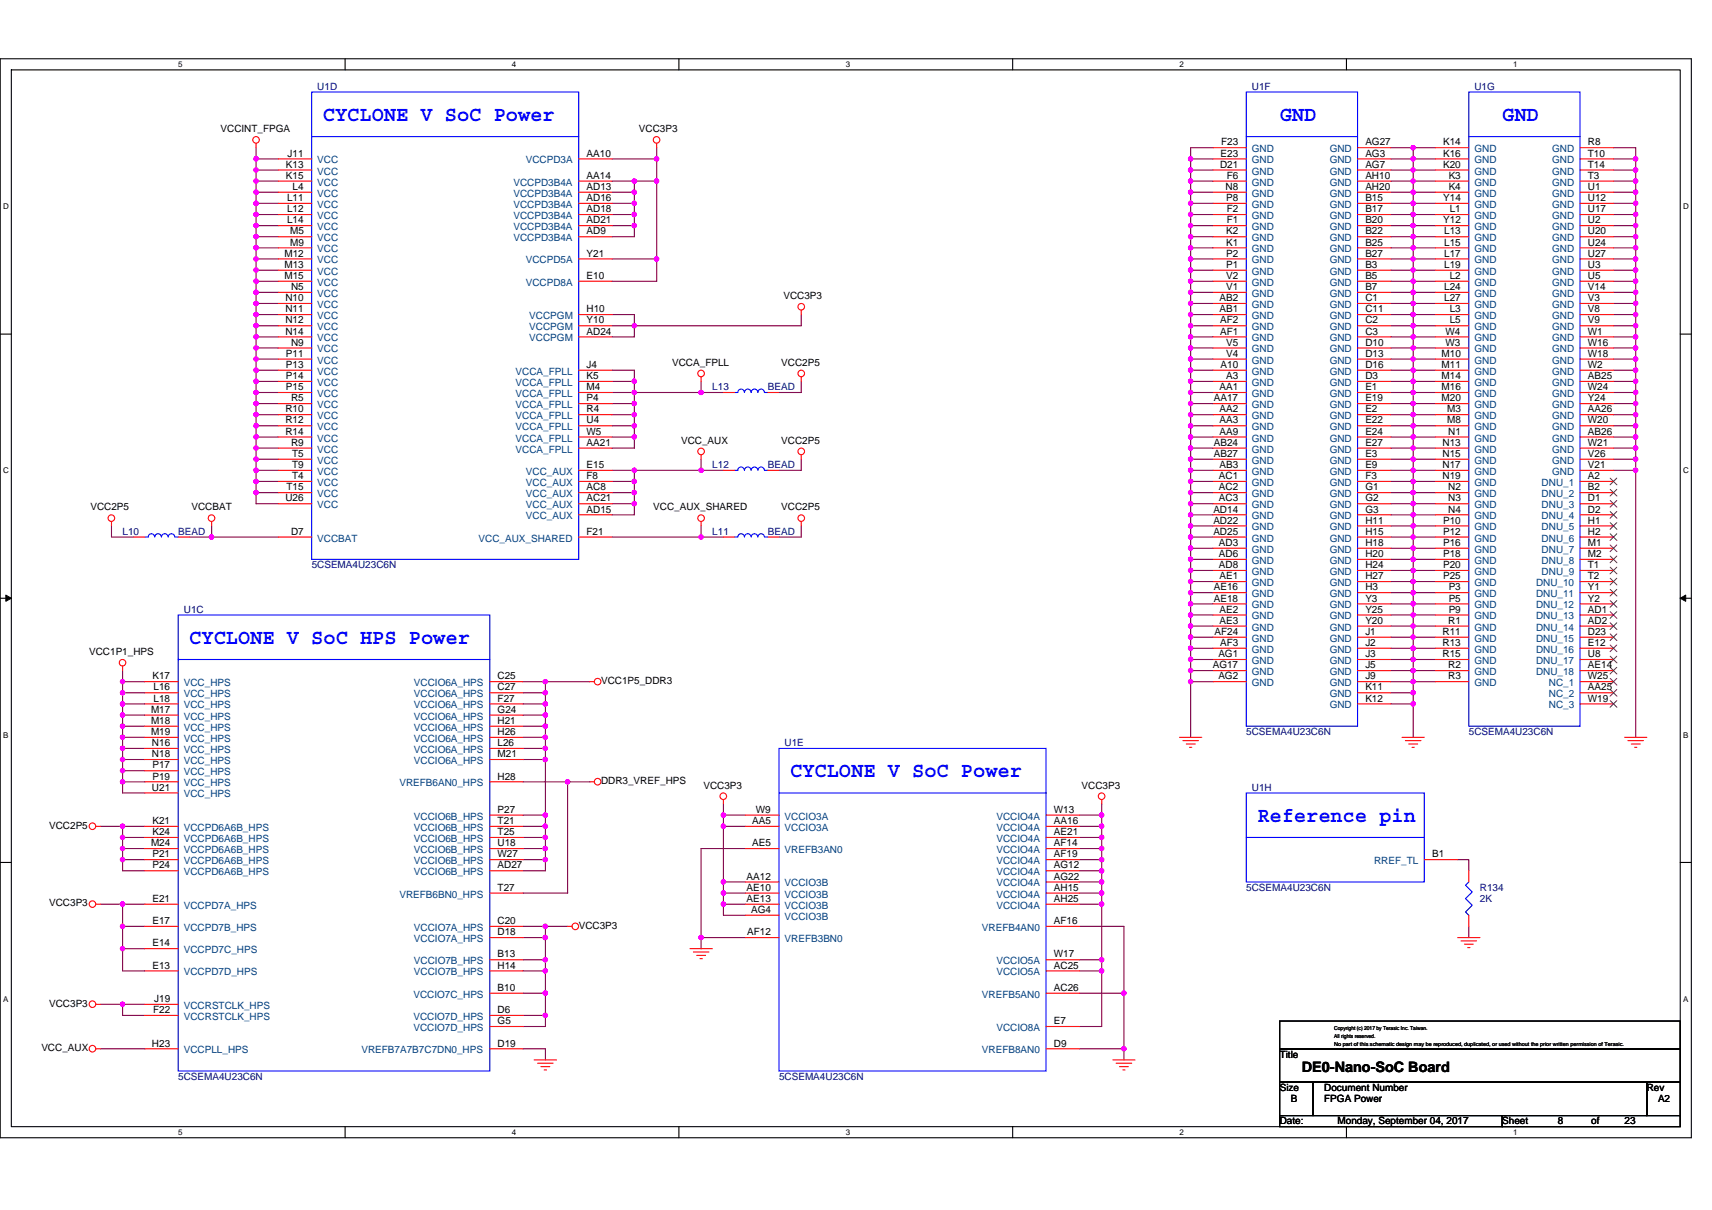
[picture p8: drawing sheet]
<svg xmlns="http://www.w3.org/2000/svg" width="297mm" height="210mm" viewBox="0 0 297 210" stroke-linecap="round" stroke-linejoin="round" font-family="sans-serif">
<defs><g id="words">
<g font-size="3.7" fill="#00f">
<text x="56" y="21">CYCLONE V SoC Power</text>
<text x="222" y="21">GND</text>
<text x="260.6" y="21">GND</text>
<text x="32.8" y="111.7">CYCLONE V SoC HPS Power</text>
<text x="137.1" y="134.9">CYCLONE V SoC Power</text>
<text x="218.2" y="142.6">Reference pin</text>
</g>
<text font-size="2.5" x="225.9" y="186.1">DE0-Nano-SoC Board</text>
<g font-size="1.7" fill="#000080">
<text x="55.1" y="15.6">U1D</text>
<text x="217.2" y="15.6">U1F</text>
<text x="255.8" y="15.6">U1G</text>
<text x="123.6" y="67.7">L13</text>
<text x="133.2" y="67.7">BEAD</text>
<text x="123.6" y="81.2">L12</text>
<text x="133.2" y="81.2">BEAD</text>
<text x="21.3" y="92.8">L10</text>
<text x="30.9" y="92.8">BEAD</text>
<text x="123.6" y="92.8">L11</text>
<text x="133.2" y="92.8">BEAD</text>
<text x="54.1" y="98.6">5CSEMA4U23C6N</text>
<text x="31.9" y="106.3">U1C</text>
<text x="136.1" y="129.5">U1E</text>
<text x="216.2" y="127.6">5CSEMA4U23C6N</text>
<text x="254.8" y="127.6">5CSEMA4U23C6N</text>
<text x="217.2" y="137.2">U1H</text>
<text x="216.2" y="154.6">5CSEMA4U23C6N</text>
<text x="256.8" y="154.6">R134</text>
<text x="256.8" y="156.5">2K</text>
<text x="30.9" y="187.4">5CSEMA4U23C6N</text>
<text x="135.2" y="187.4">5CSEMA4U23C6N</text>
</g>
<g font-size="1.7">
<text x="38.3" y="22.9">VCCINT_FPGA</text>
<text x="110.8" y="22.9">VCC3P3</text>
<text x="49.6" y="29.1">K13</text>
<text x="49.9" y="27.2">J11</text>
<text x="101.8" y="27.2">AA10</text>
<text x="211.7" y="29.1">D21</text>
<text x="211.8" y="27.2">E23</text>
<text x="211.9" y="25.2">F23</text>
<text x="236.9" y="25.2">AG27</text>
<text x="236.9" y="27.2">AG3</text>
<text x="236.9" y="29.1">AG7</text>
<text x="250.4" y="25.2">K14</text>
<text x="250.4" y="27.2">K16</text>
<text x="250.4" y="29.1">K20</text>
<text x="275.5" y="25.2">R8</text>
<text x="275.5" y="27.2">T10</text>
<text x="275.5" y="29.1">T14</text>
<text x="49.6" y="31">K15</text>
<text x="49.8" y="34.9">L11</text>
<text x="50.8" y="33">L4</text>
<text x="101.8" y="31">AA14</text>
<text x="101.8" y="33">AD13</text>
<text x="101.8" y="34.9">AD16</text>
<text x="212.7" y="33">N8</text>
<text x="212.7" y="34.9">P8</text>
<text x="212.8" y="31">F6</text>
<text x="236.9" y="31">AH10</text>
<text x="236.9" y="33">AH20</text>
<text x="236.9" y="34.9">B15</text>
<text x="250.4" y="34.9">Y14</text>
<text x="251.4" y="31">K3</text>
<text x="251.4" y="33">K4</text>
<text x="275.5" y="31">T3</text>
<text x="275.5" y="33">U1</text>
<text x="275.5" y="34.9">U12</text>
<text x="49.8" y="36.8">L12</text>
<text x="49.8" y="38.8">L14</text>
<text x="50.3" y="40.7">M5</text>
<text x="101.8" y="36.8">AD18</text>
<text x="101.8" y="38.8">AD21</text>
<text x="101.8" y="40.7">AD9</text>
<text x="212.7" y="40.7">K2</text>
<text x="212.8" y="36.8">F2</text>
<text x="212.8" y="38.8">F1</text>
<text x="236.9" y="36.8">B17</text>
<text x="236.9" y="38.8">B20</text>
<text x="236.9" y="40.7">B22</text>
<text x="250.4" y="38.8">Y12</text>
<text x="250.6" y="40.7">L13</text>
<text x="251.5" y="36.8">L1</text>
<text x="275.5" y="36.8">U17</text>
<text x="275.5" y="38.8">U2</text>
<text x="275.5" y="40.7">U20</text>
<text x="49.4" y="44.5">M12</text>
<text x="49.4" y="46.5">M13</text>
<text x="50.3" y="42.6">M9</text>
<text x="101.8" y="44.5">Y21</text>
<text x="212.7" y="42.6">K1</text>
<text x="212.7" y="44.5">P2</text>
<text x="212.7" y="46.5">P1</text>
<text x="236.9" y="42.6">B25</text>
<text x="236.9" y="44.5">B27</text>
<text x="236.9" y="46.5">B3</text>
<text x="250.6" y="42.6">L15</text>
<text x="250.6" y="44.5">L17</text>
<text x="250.6" y="46.5">L19</text>
<text x="275.5" y="42.6">U24</text>
<text x="275.5" y="44.5">U27</text>
<text x="275.5" y="46.5">U3</text>
<text x="49.4" y="48.4">M15</text>
<text x="49.5" y="52.3">N10</text>
<text x="50.5" y="50.3">N5</text>
<text x="101.8" y="48.4">E10</text>
<text x="135.9" y="51.9">VCC3P3</text>
<text x="211.6" y="52.3">AB2</text>
<text x="212.7" y="48.4">V2</text>
<text x="212.7" y="50.3">V1</text>
<text x="236.9" y="48.4">B5</text>
<text x="236.9" y="50.3">B7</text>
<text x="236.9" y="52.3">C1</text>
<text x="250.6" y="50.3">L24</text>
<text x="250.6" y="52.3">L27</text>
<text x="251.5" y="48.4">L2</text>
<text x="275.5" y="48.4">U5</text>
<text x="275.5" y="50.3">V14</text>
<text x="275.5" y="52.3">V3</text>
<text x="49.5" y="54.2">N11</text>
<text x="49.5" y="56.1">N12</text>
<text x="49.5" y="58.1">N14</text>
<text x="50.5" y="60">N9</text>
<text x="101.8" y="56.1">Y10</text>
<text x="101.8" y="58.1">AD24</text>
<text x="101.8" y="54.2">H10</text>
<text x="211.6" y="54.2">AB1</text>
<text x="211.7" y="56.1">AF2</text>
<text x="211.7" y="58.1">AF1</text>
<text x="212.7" y="60">V5</text>
<text x="236.9" y="54.2">C11</text>
<text x="236.9" y="56.1">C2</text>
<text x="236.9" y="58.1">C3</text>
<text x="236.9" y="60">D10</text>
<text x="250.8" y="58.1">W4</text>
<text x="250.8" y="60">W3</text>
<text x="251.5" y="54.2">L3</text>
<text x="251.5" y="56.1">L5</text>
<text x="275.5" y="54.2">V8</text>
<text x="275.5" y="56.1">V9</text>
<text x="275.5" y="58.1">W1</text>
<text x="275.5" y="60">W16</text>
<text x="49.6" y="61.9">P11</text>
<text x="49.6" y="63.8">P13</text>
<text x="49.6" y="65.8">P14</text>
<text x="101.8" y="65.8">K5</text>
<text x="101.8" y="63.8">J4</text>
<text x="116.6" y="63.5">VCCA_FPLL</text>
<text x="135.5" y="63.5">VCC2P5</text>
<text x="211.8" y="63.8">A10</text>
<text x="212.7" y="61.9">V4</text>
<text x="212.7" y="65.8">A3</text>
<text x="236.9" y="61.9">D13</text>
<text x="236.9" y="63.8">D16</text>
<text x="236.9" y="65.8">D3</text>
<text x="250.1" y="61.9">M10</text>
<text x="250.1" y="63.8">M11</text>
<text x="250.1" y="65.8">M14</text>
<text x="275.5" y="61.9">W18</text>
<text x="275.5" y="63.8">W2</text>
<text x="275.5" y="65.8">AB25</text>
<text x="49.5" y="71.6">R10</text>
<text x="49.6" y="67.7">P15</text>
<text x="50.5" y="69.6">R5</text>
<text x="101.8" y="69.6">P4</text>
<text x="101.8" y="67.7">M4</text>
<text x="101.8" y="71.6">R4</text>
<text x="210.6" y="69.6">AA17</text>
<text x="211.6" y="67.7">AA1</text>
<text x="211.6" y="71.6">AA2</text>
<text x="236.9" y="67.7">E1</text>
<text x="236.9" y="69.6">E19</text>
<text x="236.9" y="71.6">E2</text>
<text x="250.1" y="67.7">M16</text>
<text x="250.1" y="69.6">M20</text>
<text x="251.1" y="71.6">M3</text>
<text x="275.5" y="67.7">W24</text>
<text x="275.5" y="69.6">Y24</text>
<text x="275.5" y="71.6">AA26</text>
<text x="49.5" y="73.5">R12</text>
<text x="49.5" y="75.4">R14</text>
<text x="50.5" y="77.4">R9</text>
<text x="101.8" y="73.5">U4</text>
<text x="101.8" y="75.4">W5</text>
<text x="101.8" y="77.4">AA21</text>
<text x="118.2" y="77">VCC_AUX</text>
<text x="135.5" y="77">VCC2P5</text>
<text x="210.6" y="77.4">AB24</text>
<text x="211.6" y="73.5">AA3</text>
<text x="211.6" y="75.4">AA9</text>
<text x="236.9" y="73.5">E22</text>
<text x="236.9" y="75.4">E24</text>
<text x="236.9" y="77.4">E27</text>
<text x="250.3" y="77.4">N13</text>
<text x="251.1" y="73.5">M8</text>
<text x="251.3" y="75.4">N1</text>
<text x="275.5" y="73.5">W20</text>
<text x="275.5" y="75.4">AB26</text>
<text x="275.5" y="77.4">W21</text>
<text x="50.7" y="81.2">T9</text>
<text x="50.7" y="83.1">T4</text>
<text x="50.7" y="79.3">T5</text>
<text x="101.8" y="81.2">E15</text>
<text x="101.8" y="83.1">F8</text>
<text x="210.6" y="79.3">AB27</text>
<text x="211.5" y="83.1">AC1</text>
<text x="211.6" y="81.2">AB3</text>
<text x="236.9" y="79.3">E3</text>
<text x="236.9" y="81.2">E9</text>
<text x="236.9" y="83.1">F3</text>
<text x="250.3" y="79.3">N15</text>
<text x="250.3" y="81.2">N17</text>
<text x="250.3" y="83.1">N19</text>
<text x="275.5" y="79.3">V26</text>
<text x="275.5" y="81.2">V21</text>
<text x="275.5" y="83.1">A2</text>
<text x="15.7" y="88.6">VCC2P5</text>
<text x="33.2" y="88.6">VCCBAT</text>
<text x="49.5" y="87">U26</text>
<text x="49.7" y="85.1">T15</text>
<text x="101.8" y="87">AC21</text>
<text x="101.8" y="85.1">AC8</text>
<text x="101.8" y="88.9">AD15</text>
<text x="113.3" y="88.6">VCC_AUX_SHARED</text>
<text x="135.5" y="88.6">VCC2P5</text>
<text x="210.5" y="88.9">AD14</text>
<text x="211.5" y="85.1">AC2</text>
<text x="211.5" y="87">AC3</text>
<text x="236.9" y="85.1">G1</text>
<text x="236.9" y="87">G2</text>
<text x="236.9" y="88.9">G3</text>
<text x="251.3" y="85.1">N2</text>
<text x="251.3" y="87">N3</text>
<text x="251.3" y="88.9">N4</text>
<text x="275.5" y="85.1">B2</text>
<text x="275.5" y="87">D1</text>
<text x="275.5" y="88.9">D2</text>
<text x="50.5" y="92.8">D7</text>
<text x="101.8" y="92.8">F21</text>
<text x="210.5" y="90.9">AD22</text>
<text x="210.5" y="92.8">AD25</text>
<text x="211.5" y="94.7">AD3</text>
<text x="236.9" y="90.9">H11</text>
<text x="236.9" y="92.8">H15</text>
<text x="236.9" y="94.7">H18</text>
<text x="250.4" y="90.9">P10</text>
<text x="250.4" y="92.8">P12</text>
<text x="250.4" y="94.7">P16</text>
<text x="275.5" y="90.9">H1</text>
<text x="275.5" y="92.8">H2</text>
<text x="275.5" y="94.7">M1</text>
<text x="211.5" y="96.7">AD6</text>
<text x="211.5" y="98.6">AD8</text>
<text x="211.6" y="100.5">AE1</text>
<text x="236.9" y="96.7">H20</text>
<text x="236.9" y="98.6">H24</text>
<text x="236.9" y="100.5">H27</text>
<text x="250.4" y="96.7">P18</text>
<text x="250.4" y="98.6">P20</text>
<text x="250.4" y="100.5">P25</text>
<text x="275.5" y="100.5">T2</text>
<text x="275.5" y="96.7">M2</text>
<text x="275.5" y="98.6">T1</text>
<text x="210.6" y="102.4">AE16</text>
<text x="210.6" y="104.4">AE18</text>
<text x="211.6" y="106.3">AE2</text>
<text x="236.9" y="102.4">H3</text>
<text x="236.9" y="104.4">Y3</text>
<text x="236.9" y="106.3">Y25</text>
<text x="251.4" y="102.4">P3</text>
<text x="251.4" y="104.4">P5</text>
<text x="251.4" y="106.3">P9</text>
<text x="275.5" y="102.4">Y1</text>
<text x="275.5" y="104.4">Y2</text>
<text x="275.5" y="106.3">AD1</text>
<text x="15.5" y="113.7">VCC1P1_HPS</text>
<text x="210.7" y="110.2">AF24</text>
<text x="211.6" y="108.2">AE3</text>
<text x="211.7" y="112.1">AF3</text>
<text x="236.9" y="108.2">Y20</text>
<text x="236.9" y="110.2">J1</text>
<text x="236.9" y="112.1">J2</text>
<text x="250.3" y="110.2">R11</text>
<text x="250.3" y="112.1">R13</text>
<text x="251.3" y="108.2">R1</text>
<text x="275.5" y="108.2">AD2</text>
<text x="275.5" y="110.2">D23</text>
<text x="275.5" y="112.1">E12</text>
<text x="26.5" y="117.9">K17</text>
<text x="26.6" y="119.8">L16</text>
<text x="86.3" y="117.9">C25</text>
<text x="86.3" y="119.8">C27</text>
<text x="104.3" y="118.7">VCC1P5_DDR3</text>
<text x="210.4" y="116">AG17</text>
<text x="211.4" y="114">AG1</text>
<text x="211.4" y="117.9">AG2</text>
<text x="236.9" y="114">J3</text>
<text x="236.9" y="116">J5</text>
<text x="236.9" y="117.9">J9</text>
<text x="236.9" y="119.8">K11</text>
<text x="250.3" y="114">R15</text>
<text x="251.3" y="116">R2</text>
<text x="251.3" y="117.9">R3</text>
<text x="275.5" y="117.9">W25</text>
<text x="275.5" y="119.8">AA25</text>
<text x="275.5" y="114">U8</text>
<text x="275.5" y="116">AE14</text>
<text x="26.2" y="123.7">M17</text>
<text x="26.2" y="125.6">M18</text>
<text x="26.6" y="121.8">L18</text>
<text x="86.3" y="121.8">F27</text>
<text x="86.3" y="123.7">G24</text>
<text x="86.3" y="125.6">H21</text>
<text x="236.9" y="121.8">K12</text>
<text x="275.5" y="121.8">W19</text>
<text x="26.2" y="127.6">M19</text>
<text x="26.4" y="129.5">N16</text>
<text x="26.4" y="131.4">N18</text>
<text x="86.3" y="127.6">H26</text>
<text x="86.3" y="129.5">L26</text>
<text x="86.3" y="131.4">M21</text>
<text x="26.4" y="137.2">U21</text>
<text x="26.5" y="133.4">P17</text>
<text x="26.5" y="135.3">P19</text>
<text x="86.3" y="135.3">H28</text>
<text x="104.3" y="136.1">DDR3_VREF_HPS</text>
<text x="122" y="136.8">VCC3P3</text>
<text x="187.7" y="136.8">VCC3P3</text>
<text x="8.5" y="143.8">VCC2P5</text>
<text x="26.5" y="143">K21</text>
<text x="86.3" y="141.1">P27</text>
<text x="86.3" y="143">T21</text>
<text x="130.5" y="143">AA5</text>
<text x="131.1" y="141.1">W9</text>
<text x="182.9" y="143">AA16</text>
<text x="182.9" y="141.1">W13</text>
<text x="26.2" y="146.9">M24</text>
<text x="26.5" y="144.9">K24</text>
<text x="26.5" y="148.8">P21</text>
<text x="86.3" y="144.9">T25</text>
<text x="86.3" y="146.9">U18</text>
<text x="86.3" y="148.8">W27</text>
<text x="130.5" y="146.9">AE5</text>
<text x="182.9" y="144.9">AE21</text>
<text x="182.9" y="146.9">AF14</text>
<text x="182.9" y="148.8">AF19</text>
<text x="248.5" y="148.8">B1</text>
<text x="26.5" y="150.7">P24</text>
<text x="86.3" y="154.6">T27</text>
<text x="86.3" y="150.7">AD27</text>
<text x="129.5" y="152.7">AA12</text>
<text x="129.5" y="154.6">AE10</text>
<text x="182.9" y="150.7">AG12</text>
<text x="182.9" y="152.7">AG22</text>
<text x="182.9" y="154.6">AH15</text>
<text x="8.5" y="157.3">VCC3P3</text>
<text x="26.5" y="156.5">E21</text>
<text x="26.5" y="160.4">E17</text>
<text x="86.3" y="160.4">C20</text>
<text x="100.4" y="161.2">VCC3P3</text>
<text x="129.5" y="156.5">AE13</text>
<text x="130.3" y="158.4">AG4</text>
<text x="182.9" y="156.5">AH25</text>
<text x="182.9" y="160.4">AF16</text>
<text x="26.5" y="164.2">E14</text>
<text x="86.3" y="162.3">D18</text>
<text x="86.3" y="166.2">B13</text>
<text x="129.6" y="162.3">AF12</text>
<text x="182.9" y="166.2">W17</text>
<text x="26.5" y="168.1">E13</text>
<text x="26.8" y="173.9">J19</text>
<text x="86.3" y="172">B10</text>
<text x="86.3" y="168.1">H14</text>
<text x="182.9" y="168.1">AC25</text>
<text x="182.9" y="172">AC26</text>
<text x="8.5" y="174.7">VCC3P3</text>
<text x="26.6" y="175.8">F22</text>
<text x="86.3" y="175.8">D6</text>
<text x="86.3" y="177.7">G5</text>
<text x="182.9" y="177.7">E7</text>
<text x="7.2" y="182.4">VCC_AUX</text>
<text x="26.4" y="181.6">H23</text>
<text x="86.3" y="181.6">D19</text>
<text x="182.9" y="181.6">D9</text>
<text x="222" y="183.6">Title</text>
<text x="222" y="189.3">Size</text>
<text x="224" y="191.3">B</text>
<text x="229.8" y="189.3">Document Number</text>
<text x="229.8" y="191.3">FPGA Power</text>
<text x="285.7" y="189.3">Rev</text>
<text x="287.7" y="191.3">A2</text>
<text x="222" y="195.1">Date:</text>
<text x="232.1" y="195.1">Monday, September 04, 2017</text>
<text x="260.6" y="195.1">Sheet</text>
<text x="270.3" y="195.1">8</text>
<text x="276.1" y="195.1">of</text>
<text x="281.9" y="195.1">23</text>
</g>
<g font-size="1.7" fill="#004080">
<text x="55.1" y="28.4">VCC</text>
<text x="91.2" y="28.4">VCCPD3A</text>
<text x="217.2" y="26.4">GND</text>
<text x="217.2" y="28.4">GND</text>
<text x="230.7" y="26.4">GND</text>
<text x="230.7" y="28.4">GND</text>
<text x="255.8" y="26.4">GND</text>
<text x="255.8" y="28.4">GND</text>
<text x="269.3" y="26.4">GND</text>
<text x="269.3" y="28.4">GND</text>
<text x="55.1" y="30.3">VCC</text>
<text x="55.1" y="32.2">VCC</text>
<text x="55.1" y="34.1">VCC</text>
<text x="89.1" y="32.2">VCCPD3B4A</text>
<text x="89.1" y="34.1">VCCPD3B4A</text>
<text x="217.2" y="30.3">GND</text>
<text x="217.2" y="32.2">GND</text>
<text x="217.2" y="34.1">GND</text>
<text x="230.7" y="30.3">GND</text>
<text x="230.7" y="32.2">GND</text>
<text x="230.7" y="34.1">GND</text>
<text x="255.8" y="30.3">GND</text>
<text x="255.8" y="32.2">GND</text>
<text x="255.8" y="34.1">GND</text>
<text x="269.3" y="30.3">GND</text>
<text x="269.3" y="32.2">GND</text>
<text x="269.3" y="34.1">GND</text>
<text x="55.1" y="36.1">VCC</text>
<text x="55.1" y="38">VCC</text>
<text x="55.1" y="39.9">VCC</text>
<text x="55.1" y="41.9">VCC</text>
<text x="89.1" y="36.1">VCCPD3B4A</text>
<text x="89.1" y="38">VCCPD3B4A</text>
<text x="89.1" y="39.9">VCCPD3B4A</text>
<text x="89.1" y="41.9">VCCPD3B4A</text>
<text x="217.2" y="36.1">GND</text>
<text x="217.2" y="38">GND</text>
<text x="217.2" y="39.9">GND</text>
<text x="217.2" y="41.9">GND</text>
<text x="230.7" y="36.1">GND</text>
<text x="230.7" y="38">GND</text>
<text x="230.7" y="39.9">GND</text>
<text x="230.7" y="41.9">GND</text>
<text x="255.8" y="36.1">GND</text>
<text x="255.8" y="38">GND</text>
<text x="255.8" y="39.9">GND</text>
<text x="255.8" y="41.9">GND</text>
<text x="269.3" y="36.1">GND</text>
<text x="269.3" y="38">GND</text>
<text x="269.3" y="39.9">GND</text>
<text x="269.3" y="41.9">GND</text>
<text x="55.1" y="45.7">VCC</text>
<text x="55.1" y="47.7">VCC</text>
<text x="55.1" y="43.8">VCC</text>
<text x="91.2" y="45.7">VCCPD5A</text>
<text x="217.2" y="43.8">GND</text>
<text x="217.2" y="45.7">GND</text>
<text x="217.2" y="47.7">GND</text>
<text x="230.7" y="43.8">GND</text>
<text x="230.7" y="45.7">GND</text>
<text x="230.7" y="47.7">GND</text>
<text x="255.8" y="43.8">GND</text>
<text x="255.8" y="45.7">GND</text>
<text x="255.8" y="47.7">GND</text>
<text x="269.3" y="43.8">GND</text>
<text x="269.3" y="45.7">GND</text>
<text x="269.3" y="47.7">GND</text>
<text x="55.1" y="49.6">VCC</text>
<text x="55.1" y="53.4">VCC</text>
<text x="55.1" y="51.5">VCC</text>
<text x="91.2" y="49.6">VCCPD8A</text>
<text x="217.2" y="49.6">GND</text>
<text x="217.2" y="51.5">GND</text>
<text x="217.2" y="53.4">GND</text>
<text x="230.7" y="49.6">GND</text>
<text x="230.7" y="51.5">GND</text>
<text x="230.7" y="53.4">GND</text>
<text x="255.8" y="49.6">GND</text>
<text x="255.8" y="51.5">GND</text>
<text x="255.8" y="53.4">GND</text>
<text x="269.3" y="49.6">GND</text>
<text x="269.3" y="51.5">GND</text>
<text x="269.3" y="53.4">GND</text>
<text x="55.1" y="55.4">VCC</text>
<text x="55.1" y="57.3">VCC</text>
<text x="55.1" y="59.2">VCC</text>
<text x="91.8" y="57.3">VCCPGM</text>
<text x="91.8" y="59.2">VCCPGM</text>
<text x="91.8" y="55.4">VCCPGM</text>
<text x="217.2" y="55.4">GND</text>
<text x="217.2" y="57.3">GND</text>
<text x="217.2" y="59.2">GND</text>
<text x="230.7" y="55.4">GND</text>
<text x="230.7" y="57.3">GND</text>
<text x="230.7" y="59.2">GND</text>
<text x="255.8" y="55.4">GND</text>
<text x="255.8" y="57.3">GND</text>
<text x="255.8" y="59.2">GND</text>
<text x="269.3" y="55.4">GND</text>
<text x="269.3" y="57.3">GND</text>
<text x="269.3" y="59.2">GND</text>
<text x="55.1" y="61.2">VCC</text>
<text x="55.1" y="63.1">VCC</text>
<text x="55.1" y="65">VCC</text>
<text x="89.5" y="65">VCCA_FPLL</text>
<text x="217.2" y="61.2">GND</text>
<text x="217.2" y="63.1">GND</text>
<text x="217.2" y="65">GND</text>
<text x="230.7" y="61.2">GND</text>
<text x="230.7" y="63.1">GND</text>
<text x="230.7" y="65">GND</text>
<text x="255.8" y="61.2">GND</text>
<text x="255.8" y="63.1">GND</text>
<text x="255.8" y="65">GND</text>
<text x="269.3" y="61.2">GND</text>
<text x="269.3" y="63.1">GND</text>
<text x="269.3" y="65">GND</text>
<text x="55.1" y="67">VCC</text>
<text x="55.1" y="68.9">VCC</text>
<text x="55.1" y="70.8">VCC</text>
<text x="89.5" y="67">VCCA_FPLL</text>
<text x="89.5" y="70.8">VCCA_FPLL</text>
<text x="89.5" y="68.9">VCCA_FPLL</text>
<text x="217.2" y="67">GND</text>
<text x="217.2" y="68.9">GND</text>
<text x="217.2" y="70.8">GND</text>
<text x="230.7" y="67">GND</text>
<text x="230.7" y="68.9">GND</text>
<text x="230.7" y="70.8">GND</text>
<text x="255.8" y="67">GND</text>
<text x="255.8" y="68.9">GND</text>
<text x="255.8" y="70.8">GND</text>
<text x="269.3" y="67">GND</text>
<text x="269.3" y="68.9">GND</text>
<text x="269.3" y="70.8">GND</text>
<text x="55.1" y="72.7">VCC</text>
<text x="55.1" y="74.7">VCC</text>
<text x="55.1" y="76.6">VCC</text>
<text x="89.5" y="74.7">VCCA_FPLL</text>
<text x="89.5" y="76.6">VCCA_FPLL</text>
<text x="89.5" y="72.7">VCCA_FPLL</text>
<text x="217.2" y="72.7">GND</text>
<text x="217.2" y="74.7">GND</text>
<text x="217.2" y="76.6">GND</text>
<text x="230.7" y="72.7">GND</text>
<text x="230.7" y="74.7">GND</text>
<text x="230.7" y="76.6">GND</text>
<text x="255.8" y="72.7">GND</text>
<text x="255.8" y="74.7">GND</text>
<text x="255.8" y="76.6">GND</text>
<text x="269.3" y="72.7">GND</text>
<text x="269.3" y="74.7">GND</text>
<text x="269.3" y="76.6">GND</text>
<text x="55.1" y="78.5">VCC</text>
<text x="55.1" y="82.4">VCC</text>
<text x="55.1" y="80.5">VCC</text>
<text x="89.5" y="78.5">VCCA_FPLL</text>
<text x="91.2" y="82.4">VCC_AUX</text>
<text x="217.2" y="78.5">GND</text>
<text x="217.2" y="80.5">GND</text>
<text x="217.2" y="82.4">GND</text>
<text x="230.7" y="78.5">GND</text>
<text x="230.7" y="80.5">GND</text>
<text x="230.7" y="82.4">GND</text>
<text x="255.8" y="78.5">GND</text>
<text x="255.8" y="80.5">GND</text>
<text x="255.8" y="82.4">GND</text>
<text x="269.3" y="78.5">GND</text>
<text x="269.3" y="80.5">GND</text>
<text x="269.3" y="82.4">GND</text>
<text x="55.1" y="86.3">VCC</text>
<text x="55.1" y="84.3">VCC</text>
<text x="55.1" y="88.2">VCC</text>
<text x="91.2" y="88.2">VCC_AUX</text>
<text x="91.2" y="86.3">VCC_AUX</text>
<text x="91.2" y="84.3">VCC_AUX</text>
<text x="217.2" y="84.3">GND</text>
<text x="217.2" y="86.3">GND</text>
<text x="217.2" y="88.2">GND</text>
<text x="230.7" y="84.3">GND</text>
<text x="230.7" y="86.3">GND</text>
<text x="230.7" y="88.2">GND</text>
<text x="255.8" y="84.3">GND</text>
<text x="255.8" y="86.3">GND</text>
<text x="255.8" y="88.2">GND</text>
<text x="267.5" y="84.3">DNU_1</text>
<text x="267.5" y="86.3">DNU_2</text>
<text x="267.5" y="88.2">DNU_3</text>
<text x="55.1" y="94">VCCBAT</text>
<text x="83" y="94">VCC_AUX_SHARED</text>
<text x="91.2" y="90.1">VCC_AUX</text>
<text x="217.2" y="90.1">GND</text>
<text x="217.2" y="92.1">GND</text>
<text x="217.2" y="94">GND</text>
<text x="217.2" y="95.9">GND</text>
<text x="230.7" y="90.1">GND</text>
<text x="230.7" y="92.1">GND</text>
<text x="230.7" y="94">GND</text>
<text x="230.7" y="95.9">GND</text>
<text x="255.8" y="90.1">GND</text>
<text x="255.8" y="92.1">GND</text>
<text x="255.8" y="94">GND</text>
<text x="255.8" y="95.9">GND</text>
<text x="267.5" y="90.1">DNU_4</text>
<text x="267.5" y="92.1">DNU_5</text>
<text x="267.5" y="94">DNU_6</text>
<text x="267.5" y="95.9">DNU_7</text>
<text x="217.2" y="97.9">GND</text>
<text x="217.2" y="99.8">GND</text>
<text x="217.2" y="101.7">GND</text>
<text x="230.7" y="97.9">GND</text>
<text x="230.7" y="99.8">GND</text>
<text x="230.7" y="101.7">GND</text>
<text x="255.8" y="97.9">GND</text>
<text x="255.8" y="99.8">GND</text>
<text x="255.8" y="101.7">GND</text>
<text x="266.5" y="101.7">DNU_10</text>
<text x="267.5" y="97.9">DNU_8</text>
<text x="267.5" y="99.8">DNU_9</text>
<text x="217.2" y="103.6">GND</text>
<text x="217.2" y="105.6">GND</text>
<text x="217.2" y="107.5">GND</text>
<text x="230.7" y="103.6">GND</text>
<text x="230.7" y="105.6">GND</text>
<text x="230.7" y="107.5">GND</text>
<text x="255.8" y="103.6">GND</text>
<text x="255.8" y="105.6">GND</text>
<text x="255.8" y="107.5">GND</text>
<text x="266.5" y="103.6">DNU_11</text>
<text x="266.5" y="105.6">DNU_12</text>
<text x="266.5" y="107.5">DNU_13</text>
<text x="217.2" y="109.4">GND</text>
<text x="217.2" y="111.4">GND</text>
<text x="217.2" y="113.3">GND</text>
<text x="230.7" y="109.4">GND</text>
<text x="230.7" y="111.4">GND</text>
<text x="230.7" y="113.3">GND</text>
<text x="255.8" y="109.4">GND</text>
<text x="255.8" y="111.4">GND</text>
<text x="255.8" y="113.3">GND</text>
<text x="266.5" y="109.4">DNU_14</text>
<text x="266.5" y="111.4">DNU_15</text>
<text x="266.5" y="113.3">DNU_16</text>
<text x="31.9" y="119.1">VCC_HPS</text>
<text x="71.8" y="119.1">VCCIO6A_HPS</text>
<text x="217.2" y="115.2">GND</text>
<text x="217.2" y="117.2">GND</text>
<text x="217.2" y="119.1">GND</text>
<text x="230.7" y="115.2">GND</text>
<text x="230.7" y="117.2">GND</text>
<text x="230.7" y="119.1">GND</text>
<text x="255.8" y="115.2">GND</text>
<text x="255.8" y="117.2">GND</text>
<text x="255.8" y="119.1">GND</text>
<text x="266.5" y="115.2">DNU_17</text>
<text x="266.5" y="117.2">DNU_18</text>
<text x="268.7" y="119.1">NC_1</text>
<text x="31.9" y="121">VCC_HPS</text>
<text x="31.9" y="122.9">VCC_HPS</text>
<text x="31.9" y="124.9">VCC_HPS</text>
<text x="71.8" y="121">VCCIO6A_HPS</text>
<text x="71.8" y="122.9">VCCIO6A_HPS</text>
<text x="71.8" y="124.9">VCCIO6A_HPS</text>
<text x="230.7" y="121">GND</text>
<text x="230.7" y="122.9">GND</text>
<text x="268.7" y="121">NC_2</text>
<text x="268.7" y="122.9">NC_3</text>
<text x="31.9" y="126.8">VCC_HPS</text>
<text x="31.9" y="128.7">VCC_HPS</text>
<text x="31.9" y="130.7">VCC_HPS</text>
<text x="71.8" y="126.8">VCCIO6A_HPS</text>
<text x="71.8" y="128.7">VCCIO6A_HPS</text>
<text x="71.8" y="130.7">VCCIO6A_HPS</text>
<text x="31.9" y="132.6">VCC_HPS</text>
<text x="31.9" y="134.5">VCC_HPS</text>
<text x="31.9" y="136.5">VCC_HPS</text>
<text x="69.3" y="136.5">VREFB6AN0_HPS</text>
<text x="71.8" y="132.6">VCCIO6A_HPS</text>
<text x="31.9" y="138.4">VCC_HPS</text>
<text x="71.8" y="142.2">VCCIO6B_HPS</text>
<text x="136.1" y="142.2">VCCIO3A</text>
<text x="172.9" y="142.2">VCCIO4A</text>
<text x="31.9" y="144.2">VCCPD6A6B_HPS</text>
<text x="31.9" y="146.1">VCCPD6A6B_HPS</text>
<text x="31.9" y="148">VCCPD6A6B_HPS</text>
<text x="31.9" y="150">VCCPD6A6B_HPS</text>
<text x="71.8" y="144.2">VCCIO6B_HPS</text>
<text x="71.8" y="146.1">VCCIO6B_HPS</text>
<text x="71.8" y="148">VCCIO6B_HPS</text>
<text x="71.8" y="150">VCCIO6B_HPS</text>
<text x="136.1" y="144.2">VCCIO3A</text>
<text x="136.1" y="148">VREFB3AN0</text>
<text x="172.9" y="144.2">VCCIO4A</text>
<text x="172.9" y="146.1">VCCIO4A</text>
<text x="172.9" y="148">VCCIO4A</text>
<text x="172.9" y="150">VCCIO4A</text>
<text x="238.4" y="150">RREF_TL</text>
<text x="31.9" y="151.9">VCCPD6A6B_HPS</text>
<text x="69.3" y="155.8">VREFB6BN0_HPS</text>
<text x="71.8" y="151.9">VCCIO6B_HPS</text>
<text x="136.1" y="153.8">VCCIO3B</text>
<text x="136.1" y="155.8">VCCIO3B</text>
<text x="172.9" y="151.9">VCCIO4A</text>
<text x="172.9" y="153.8">VCCIO4A</text>
<text x="172.9" y="155.8">VCCIO4A</text>
<text x="31.9" y="157.7">VCCPD7A_HPS</text>
<text x="31.9" y="161.5">VCCPD7B_HPS</text>
<text x="71.8" y="161.5">VCCIO7A_HPS</text>
<text x="136.1" y="157.7">VCCIO3B</text>
<text x="136.1" y="159.6">VCCIO3B</text>
<text x="170.4" y="161.5">VREFB4AN0</text>
<text x="172.9" y="157.7">VCCIO4A</text>
<text x="31.9" y="165.4">VCCPD7C_HPS</text>
<text x="71.8" y="163.5">VCCIO7A_HPS</text>
<text x="71.8" y="167.3">VCCIO7B_HPS</text>
<text x="136.1" y="163.5">VREFB3BN0</text>
<text x="172.9" y="167.3">VCCIO5A</text>
<text x="31.9" y="169.3">VCCPD7D_HPS</text>
<text x="71.7" y="173.1">VCCIO7C_HPS</text>
<text x="71.8" y="169.3">VCCIO7B_HPS</text>
<text x="170.4" y="173.1">VREFB5AN0</text>
<text x="172.9" y="169.3">VCCIO5A</text>
<text x="31.9" y="175.1">VCCRSTCLK_HPS</text>
<text x="31.9" y="177">VCCRSTCLK_HPS</text>
<text x="71.7" y="177">VCCIO7D_HPS</text>
<text x="71.7" y="178.9">VCCIO7D_HPS</text>
<text x="172.9" y="178.9">VCCIO8A</text>
<text x="31.9" y="182.8">VCCPLL_HPS</text>
<text x="62.7" y="182.8">VREFB7A7B7C7DN0_HPS</text>
<text x="170.4" y="182.8">VREFB8AN0</text>
</g>
<g font-size="1.4">
<text x="30.9" y="11.7">5</text>
<text x="88.8" y="11.7">4</text>
<text x="146.7" y="11.7">3</text>
<text x="204.7" y="11.7">2</text>
<text x="262.6" y="11.7">1</text>
<text x=".5" y="36.3">D</text>
<text x="292" y="36.3">D</text>
<text x=".5" y="82.1">C</text>
<text x="292" y="82.1">C</text>
<text x=".5" y="128">B</text>
<text x="292" y="128">B</text>
<text x=".5" y="173.8">A</text>
<text x="292" y="173.8">A</text>
<text x="30.9" y="197">5</text>
<text x="88.8" y="197">4</text>
<text x="146.7" y="197">3</text>
<text x="204.7" y="197">2</text>
<text x="262.6" y="197">1</text>
</g>
<g font-size="1">
<text x="231.5" y="178.8">Copyright (c) 2017 by Terasic Inc. Taiwan.</text>
<text x="231.5" y="181.5">No part of this schematic design may be reproduced, duplicated, or used without the prior written permission of Terasic.</text>
<text x="231.5" y="180.1">All rights reserved.</text>
</g>
</g></defs>
<path d="M0 10.2h293.5v187.2h-293.5zM2 12.1h289.5v183.4h-289.5z" fill="none" stroke="#000" stroke-width=".19"/>
<g fill="#fff">
<path d="M30.9 10.4h.8v1.6h-.8z"/>
<path d="M30.9 195.7h.8v1.6h-.8z"/>
</g>
<path d="M59.9 10.2v1.9M59.9 195.5v1.9" fill="none" stroke="#000" stroke-width=".19"/>
<g fill="#fff">
<path d="M88.8 10.4h.8v1.6h-.8z"/>
<path d="M88.8 195.7h.8v1.6h-.8z"/>
</g>
<path d="M117.8 10.2v1.9M117.8 195.5v1.9" fill="none" stroke="#000" stroke-width=".19"/>
<g fill="#fff">
<path d="M146.7 10.4h.8v1.6h-.8z"/>
<path d="M146.7 195.7h.8v1.6h-.8z"/>
</g>
<path d="M175.7 10.2v1.9M175.7 195.5v1.9" fill="none" stroke="#000" stroke-width=".19"/>
<g fill="#fff">
<path d="M204.7 10.4h.7v1.6h-.7z"/>
<path d="M204.7 195.7h.7v1.6h-.7z"/>
</g>
<path d="M233.6 10.2v1.9M233.6 195.5v1.9" fill="none" stroke="#000" stroke-width=".19"/>
<g fill="#fff">
<path d="M262.6 10.4h.7v1.6h-.7z"/>
<path d="M262.6 195.7h.7v1.6h-.7z"/>
<path d="M.5 35.1h1v1.5h-1z"/>
<path d="M292 35.1h1v1.5h-1z"/>
<path d="M.5 80.9h1v1.5h-1z"/>
<path d="M292 80.9h1v1.5h-1z"/>
</g>
<path d="M0 58h2M291.5 58h2" fill="none" stroke="#000" stroke-width=".19"/>
<g fill="#fff">
<path d="M.5 126.7h.9v1.6h-.9z"/>
<path d="M292 126.7h.9v1.6h-.9z"/>
</g>
<path d="M0 103.8h2M291.5 103.8h2" fill="none" stroke="#000" stroke-width=".19"/>
<path d="M1 103.3l1 .5-1 .6zM291.5 103.8l1-.5v1.1z" fill="#000" stroke="#000" stroke-width=".17"/>
<g fill="#fff">
<path d="M.5 172.6h.9v1.5h-.9z"/>
<path d="M292 172.6h.9v1.5h-.9z"/>
</g>
<path d="M0 149.7h2M291.5 149.7h2M222 177.2h69.5v4.8h-69.5zM222 182h69.5v5.8h-69.5zM222 187.8h5.8v5.8h-5.8zM222 193.6h38.6v1.9h-38.6zM227.8 187.8h57.9v5.8h-57.9zM260.6 193.6h30.9v1.9h-30.9zM285.7 187.8h5.8v5.8h-5.8z" fill="none" stroke="#000" stroke-width=".19"/>
<g fill="none" stroke="#800040" stroke-width=".19">
<path d="M44.4 29.5h3.9M44.4 31.4h3.9M44.4 33.4h3.9M44.4 35.3h3.9M44.4 37.2h3.9M44.4 39.2h3.9M44.4 25.6v2M44.4 27.6v1.9M44.4 29.5v1.9M44.4 31.4v2M44.4 33.4v1.9M44.4 35.3v1.9"/>
<path d="M44.4 37.2v2M44.4 39.2v1.9M44.4 27.6h3.9M106.2 31.4h3.9M106.2 33.4h3.9M106.2 35.3h3.9M106.2 37.2h3.9M106.2 39.2h3.9M106.2 27.6h7.7M110.1 39.2v1.9h-3.9M110.1 31.4v2M110.1 33.4v1.9"/>
<path d="M110.1 35.3v1.9M110.1 37.2v2M110.1 31.4h3.8M113.9 25.6v2M113.9 27.6v3.8M113.9 31.4v13.5M206.6 27.6h3.9M206.6 29.5h3.9M206.6 31.4h3.9M206.6 33.4h3.9M206.6 35.3h3.9M206.6 37.2h3.9"/>
<path d="M206.6 39.2h3.9M206.6 27.6v1.9M206.6 29.5v1.9M206.6 31.4v2M206.6 33.4v1.9M206.6 35.3v1.9M206.6 37.2v2M206.6 39.2v1.9M210.5 25.6h-3.9v2M241.3 25.6h3.9M241.3 27.6h3.9M241.3 29.5h3.9"/>
<path d="M241.3 31.4h3.9M241.3 33.4h3.9M241.3 35.3h3.9M241.3 37.2h3.9M241.3 39.2h3.9M245.2 25.6h3.9M245.2 27.6h3.9M245.2 29.5h3.9M245.2 31.4h3.9M245.2 33.4h3.9M245.2 35.3h3.9M245.2 37.2h3.9"/>
<path d="M245.2 39.2h3.9M245.2 25.6v2M245.2 27.6v1.9M245.2 29.5v1.9M245.2 31.4v2M245.2 33.4v1.9M245.2 35.3v1.9M245.2 37.2v2M245.2 39.2v1.9M279.9 25.6h3.9v2M279.9 27.6h3.9M279.9 29.5h3.9"/>
<path d="M279.9 31.4h3.9M279.9 33.4h3.9M279.9 35.3h3.9M279.9 37.2h3.9M279.9 39.2h3.9M283.8 27.6v1.9M283.8 29.5v1.9M283.8 31.4v2M283.8 33.4v1.9M283.8 35.3v1.9M283.8 37.2v2M283.8 39.2v1.9"/>
<path d="M44.4 41.1h3.9M44.4 43h3.9M44.4 44.9h3.9M44.4 46.9h3.9M44.4 48.8h3.9M44.4 50.7h3.9M44.4 52.7h3.9M44.4 54.6h3.9M44.4 56.5h3.9M44.4 58.5h3.9M44.4 41.1v1.9M44.4 43v1.9"/>
<path d="M44.4 44.9v2M44.4 46.9v1.9M44.4 48.8v1.9M44.4 50.7v2M44.4 52.7v1.9M44.4 54.6v1.9M44.4 56.5v2M44.4 58.5v1.9M106.2 44.9h7.7M106.2 54.6h3.9v1.9M106.2 56.5h3.9M110.1 56.5v2h-3.9"/>
<path d="M113.9 44.9v3.9h-7.7M139 54.6v1.9h-28.9M206.6 41.1h3.9M206.6 43h3.9M206.6 44.9h3.9M206.6 46.9h3.9M206.6 48.8h3.9M206.6 50.7h3.9M206.6 52.7h3.9M206.6 54.6h3.9M206.6 56.5h3.9M206.6 58.5h3.9"/>
<path d="M206.6 41.1v1.9M206.6 43v1.9M206.6 44.9v2M206.6 46.9v1.9M206.6 48.8v1.9M206.6 50.7v2M206.6 52.7v1.9M206.6 54.6v1.9M206.6 56.5v2M206.6 58.5v1.9M241.3 41.1h3.9M241.3 43h3.9"/>
<path d="M241.3 44.9h3.9M241.3 46.9h3.9M241.3 48.8h3.9M241.3 50.7h3.9M241.3 52.7h3.9M241.3 54.6h3.9M241.3 56.5h3.9M241.3 58.5h3.9M245.2 41.1h3.9M245.2 43h3.9M245.2 44.9h3.9M245.2 46.9h3.9"/>
<path d="M245.2 48.8h3.9M245.2 50.7h3.9M245.2 52.7h3.9M245.2 54.6h3.9M245.2 56.5h3.9M245.2 58.5h3.9M245.2 41.1v1.9M245.2 43v1.9M245.2 44.9v2M245.2 46.9v1.9M245.2 48.8v1.9M245.2 50.7v2"/>
<path d="M245.2 52.7v1.9M245.2 54.6v1.9M245.2 56.5v2M245.2 58.5v1.9M279.9 41.1h3.9M279.9 43h3.9M279.9 44.9h3.9M279.9 46.9h3.9M279.9 48.8h3.9M279.9 50.7h3.9M279.9 52.7h3.9M279.9 54.6h3.9"/>
<path d="M279.9 56.5h3.9M279.9 58.5h3.9M283.8 41.1v1.9M283.8 43v1.9M283.8 44.9v2M283.8 46.9v1.9M283.8 48.8v1.9M283.8 50.7v2M283.8 52.7v1.9M283.8 54.6v1.9M283.8 56.5v2M283.8 58.5v1.9"/>
<path d="M44.4 60.4h3.9M44.4 62.3h3.9M44.4 64.2h3.9M44.4 66.2h3.9M44.4 68.1h3.9M44.4 70h3.9M44.4 72h3.9M44.4 73.9h3.9M44.4 75.8h3.9M44.4 77.8h3.9M44.4 79.7h3.9M44.4 60.4v1.9"/>
<path d="M44.4 62.3v1.9M44.4 64.2v2M44.4 66.2v1.9M44.4 68.1v1.9M44.4 70v2M44.4 72v1.9M44.4 73.9v1.9M44.4 75.8v2M44.4 77.8v1.9M44.4 79.7v1.9M106.2 68.1h3.9M106.2 70h3.9"/>
<path d="M106.2 72h3.9M106.2 73.9h3.9M106.2 75.8h3.9M106.2 64.2h3.9v2M106.2 66.2h3.9M110.1 75.8v2h-3.9M110.1 68.1v1.9M110.1 70v2M110.1 72v1.9M110.1 73.9v1.9M110.1 68.1h11.5M110.1 66.2v1.9"/>
<path d="M121.6 79.7v1.9M121.6 66.2v1.9h3.9M139 79.7v1.9h-3.8M139 66.2v1.9h-3.8M206.6 70h3.9M206.6 72h3.9M206.6 73.9h3.9M206.6 75.8h3.9M206.6 77.8h3.9M206.6 79.7h3.9M206.6 60.4h3.9M206.6 62.3h3.9"/>
<path d="M206.6 64.2h3.9M206.6 66.2h3.9M206.6 68.1h3.9M206.6 60.4v1.9M206.6 62.3v1.9M206.6 64.2v2M206.6 66.2v1.9M206.6 68.1v1.9M206.6 70v2M206.6 72v1.9M206.6 73.9v1.9M206.6 75.8v2"/>
<path d="M206.6 77.8v1.9M206.6 79.7v1.9M241.3 60.4h3.9M241.3 62.3h3.9M241.3 64.2h3.9M241.3 66.2h3.9M241.3 68.1h3.9M241.3 70h3.9M241.3 72h3.9M241.3 73.9h3.9M241.3 75.8h3.9M241.3 77.8h3.9"/>
<path d="M241.3 79.7h3.9M245.2 60.4h3.9M245.2 62.3h3.9M245.2 64.2h3.9M245.2 66.2h3.9M245.2 68.1h3.9M245.2 70h3.9M245.2 72h3.9M245.2 73.9h3.9M245.2 75.8h3.9M245.2 77.8h3.9M245.2 79.7h3.9"/>
<path d="M245.2 60.4v1.9M245.2 62.3v1.9M245.2 64.2v2M245.2 66.2v1.9M245.2 68.1v1.9M245.2 70v2M245.2 72v1.9M245.2 73.9v1.9M245.2 75.8v2M245.2 77.8v1.9M245.2 79.7v1.9M279.9 60.4h3.9"/>
<path d="M279.9 62.3h3.9M279.9 64.2h3.9M279.9 66.2h3.9M279.9 68.1h3.9M279.9 70h3.9M279.9 72h3.9M279.9 73.9h3.9M279.9 75.8h3.9M279.9 77.8h3.9M279.9 79.7h3.9M283.8 60.4v1.9M283.8 62.3v1.9"/>
<path d="M283.8 64.2v2M283.8 66.2v1.9M283.8 68.1v1.9M283.8 70v2M283.8 72v1.9M283.8 73.9v1.9M283.8 75.8v2M283.8 77.8v1.9M283.8 79.7v1.9M19.3 91.3v1.9h3.9M32.8 93.2h3.9M36.7 93.2h11.6"/>
<path d="M36.7 91.3v1.9M44.4 81.6h3.9M44.4 83.5h3.9M44.4 85.5h3.9M44.4 85.5v1.9h3.9M44.4 81.6v1.9M44.4 83.5v2M106.2 81.6h3.9M106.2 83.5h3.9M106.2 85.5h3.9M106.2 87.4h3.9M106.2 93.2h15.4"/>
<path d="M110.1 81.6h11.5M110.1 87.4v1.9h-3.9M110.1 81.6v1.9M110.1 83.5v2M110.1 85.5v1.9M121.6 91.3v1.9h3.9M121.6 81.6h3.9M139 91.3v1.9h-3.8M206.6 81.6h3.9M206.6 83.5h3.9M206.6 85.5h3.9M206.6 87.4h3.9"/>
<path d="M206.6 89.3h3.9M206.6 91.3h3.9M206.6 93.2h3.9M206.6 95.1h3.9M206.6 97.1h3.9M206.6 99h3.9M206.6 81.6v1.9M206.6 83.5v2M206.6 85.5v1.9M206.6 87.4v1.9M206.6 89.3v2M206.6 91.3v1.9"/>
<path d="M206.6 93.2v1.9M206.6 95.1v2M206.6 97.1v1.9M206.6 99v1.9M241.3 81.6h3.9M241.3 83.5h3.9M241.3 85.5h3.9M241.3 87.4h3.9M241.3 89.3h3.9M241.3 91.3h3.9M241.3 93.2h3.9M241.3 95.1h3.9"/>
<path d="M241.3 97.1h3.9M241.3 99h3.9M245.2 81.6h3.9M245.2 83.5h3.9M245.2 85.5h3.9M245.2 87.4h3.9M245.2 89.3h3.9M245.2 91.3h3.9M245.2 93.2h3.9M245.2 95.1h3.9M245.2 97.1h3.9M245.2 99h3.9"/>
<path d="M245.2 81.6v1.9M245.2 83.5v2M245.2 85.5v1.9M245.2 87.4v1.9M245.2 89.3v2M245.2 91.3v1.9M245.2 93.2v1.9M245.2 95.1v2M245.2 97.1v1.9M245.2 99v1.9M279.9 81.6h3.9M283.8 81.6v46.4"/>
<path d="M21.3 118.3v1.9M21.3 116.4v1.9M21.3 118.3h3.8M90.8 118.3h3.8M94.6 118.3v1.9M94.6 118.3h7.7M206.6 100.9h3.9M206.6 102.8h3.9M206.6 104.8h3.9M206.6 106.7h3.9M206.6 108.6h3.9M206.6 110.6h3.9"/>
<path d="M206.6 112.5h3.9M206.6 114.4h3.9M206.6 116.4h3.9M206.6 118.3h3.9M206.6 100.9v1.9M206.6 102.8v2M206.6 104.8v1.9M206.6 106.7v1.9M206.6 108.6v2M206.6 110.6v1.9M206.6 112.5v1.9M206.6 114.4v2"/>
<path d="M206.6 116.4v1.9M206.6 118.3v9.7M241.3 100.9h3.9M241.3 102.8h3.9M241.3 104.8h3.9M241.3 106.7h3.9M241.3 108.6h3.9M241.3 110.6h3.9M241.3 112.5h3.9M241.3 114.4h3.9M241.3 116.4h3.9M241.3 118.3h3.9"/>
<path d="M245.2 100.9h3.9M245.2 102.8h3.9M245.2 104.8h3.9M245.2 106.7h3.9M245.2 108.6h3.9M245.2 110.6h3.9M245.2 112.5h3.9M245.2 114.4h3.9M245.2 116.4h3.9M245.2 118.3h3.9M245.2 100.9v1.9M245.2 102.8v2"/>
<path d="M245.2 104.8v1.9M245.2 106.7v1.9M245.2 108.6v2M245.2 110.6v1.9M245.2 112.5v1.9M245.2 114.4v2M245.2 116.4v1.9M245.2 118.3v1.9M21.3 133.8h3.8M21.3 131.8h3.8M21.3 135.7h3.8M21.3 131.8v5.8h3.8"/>
<path d="M21.3 128v3.8M21.3 124.1v3.9M21.3 120.2v3.9M21.3 124.1h3.8M21.3 122.2h3.8M21.3 120.2h3.8M21.3 129.9h3.8M21.3 128h3.8M21.3 126h3.8M90.8 135.7h7.7M90.8 120.2h3.8M90.8 122.2h3.8"/>
<path d="M90.8 124.1h3.8M90.8 126h3.8M90.8 128h3.8M90.8 129.9h3.8M90.8 131.8h3.8M94.6 120.2v2M94.6 122.2v1.9M94.6 124.1v1.9M94.6 126v2M94.6 128v1.9M94.6 129.9v1.9M94.6 131.8v9.7"/>
<path d="M98.5 135.7h3.8M98.5 135.7v19.3h-7.7M125.5 139.5v2M191.2 139.5v2M241.3 120.2h3.9M241.3 122.2h3.9M245.2 120.2v2M245.2 122.2v5.8M17.4 143.4h3.9M17.4 156.9h3.9M21.3 145.3h3.8M21.3 143.4h3.8"/>
<path d="M21.3 149.2h3.8M21.3 147.3h3.8M21.3 156.9h3.8M21.3 143.4v7.7h3.8M21.3 156.9v3.9M90.8 141.5h3.8M90.8 147.3h3.8M90.8 145.3h3.8M90.8 143.4h3.8M90.8 149.2h3.8M94.6 149.2v1.9h-3.8M94.6 143.4v3.9"/>
<path d="M94.6 141.5v1.9M94.6 147.3v1.9M125.5 141.5v1.9M125.5 153.1v1.9M125.5 156.9v1.9h3.9M125.5 155v1.9M125.5 143.4v9.7M125.5 141.5h3.9M125.5 143.4h3.9M125.5 153.1h3.9M125.5 155h3.9M125.5 156.9h3.9"/>
<path d="M129.4 147.3h-7.8v15.4M187.3 141.5h3.9M187.3 143.4h3.9M187.3 145.3h3.9M187.3 147.3h3.9M187.3 149.2h3.9M187.3 151.1h3.9M187.3 153.1h3.9M187.3 155h3.9M187.3 156.9h3.9M191.2 141.5v1.9M191.2 143.4v1.9"/>
<path d="M191.2 145.3v2M191.2 147.3v1.9M191.2 149.2v1.9M191.2 151.1v2M191.2 153.1v1.9M191.2 155v1.9M191.2 156.9v9.7M252.9 149.2h1.9v1.9M17.4 174.3h3.9M21.3 160.8h3.8M21.3 164.6h3.8M21.3 174.3h3.8"/>
<path d="M21.3 164.6v3.9h3.8M21.3 174.3v1.9h3.8M21.3 160.8v3.8M90.8 160.8h3.8M90.8 162.7h3.8M90.8 166.6h3.8M90.8 168.5h3.8M90.8 176.2h3.8M90.8 172.4h3.8M94.6 160.8v1.9M94.6 166.6v1.9M94.6 176.2v1.9h-3.8"/>
<path d="M94.6 172.4v3.8M94.6 168.5v3.9M94.6 162.7v3.9M94.6 160.8h3.9M121.6 162.7v1.9M121.6 162.7h7.8M187.3 166.6h3.9M187.3 168.5h3.9M187.3 160.8h7.7v11.6M187.3 172.4h7.7M191.2 166.6v1.9M191.2 168.5v9.6h-3.9"/>
<path d="M195 172.4v9.6M254.8 160.8v1.9M17.4 182h7.7M90.8 182h3.8v1.9M187.3 182h7.7M195 182v1.9"/>
</g>
<g fill="#f0f" stroke="#f0f" stroke-width=".19">
<circle cx="283.8" cy="27.6" r=".38"/>
<circle cx="283.8" cy="29.5" r=".38"/>
<circle cx="283.8" cy="31.4" r=".38"/>
<circle cx="283.8" cy="33.3" r=".38"/>
<circle cx="283.8" cy="44.9" r=".38"/>
<circle cx="283.8" cy="46.9" r=".38"/>
<circle cx="283.8" cy="56.5" r=".38"/>
<circle cx="283.8" cy="62.3" r=".38"/>
<circle cx="283.8" cy="64.2" r=".38"/>
<circle cx="283.8" cy="75.8" r=".38"/>
<circle cx="283.8" cy="79.7" r=".38"/>
<circle cx="283.8" cy="37.2" r=".38"/>
<circle cx="283.8" cy="35.3" r=".38"/>
<circle cx="283.8" cy="41.1" r=".38"/>
<circle cx="283.8" cy="39.1" r=".38"/>
<circle cx="283.8" cy="43" r=".38"/>
<circle cx="283.8" cy="50.7" r=".38"/>
<circle cx="283.8" cy="48.8" r=".38"/>
<circle cx="283.8" cy="54.6" r=".38"/>
<circle cx="283.8" cy="52.6" r=".38"/>
<circle cx="283.8" cy="60.4" r=".38"/>
<circle cx="283.8" cy="58.4" r=".38"/>
<circle cx="283.8" cy="68.1" r=".38"/>
<circle cx="283.8" cy="66.2" r=".38"/>
<circle cx="283.8" cy="70" r=".38"/>
<circle cx="283.8" cy="73.9" r=".38"/>
<circle cx="283.8" cy="72" r=".38"/>
<circle cx="283.8" cy="77.8" r=".38"/>
<circle cx="283.8" cy="81.6" r=".38"/>
<circle cx="245.2" cy="25.6" r=".38"/>
<circle cx="245.2" cy="54.6" r=".38"/>
<circle cx="245.2" cy="64.2" r=".38"/>
<circle cx="245.2" cy="77.8" r=".38"/>
<circle cx="245.2" cy="79.7" r=".38"/>
<circle cx="245.2" cy="87.4" r=".38"/>
<circle cx="245.2" cy="91.3" r=".38"/>
<circle cx="245.2" cy="114.4" r=".38"/>
<circle cx="245.2" cy="27.6" r=".38"/>
<circle cx="245.2" cy="33.3" r=".38"/>
<circle cx="245.2" cy="31.4" r=".38"/>
<circle cx="245.2" cy="37.2" r=".38"/>
<circle cx="245.2" cy="35.3" r=".38"/>
<circle cx="245.2" cy="41.1" r=".38"/>
<circle cx="245.2" cy="48.8" r=".38"/>
<circle cx="245.2" cy="52.6" r=".38"/>
<circle cx="245.2" cy="50.7" r=".38"/>
<circle cx="245.2" cy="56.5" r=".38"/>
<circle cx="245.2" cy="60.4" r=".38"/>
<circle cx="245.2" cy="58.4" r=".38"/>
<circle cx="245.2" cy="62.3" r=".38"/>
<circle cx="245.2" cy="70" r=".38"/>
<circle cx="245.2" cy="68.1" r=".38"/>
<circle cx="245.2" cy="83.5" r=".38"/>
<circle cx="245.2" cy="81.6" r=".38"/>
<circle cx="245.2" cy="89.3" r=".38"/>
<circle cx="245.2" cy="95.1" r=".38"/>
<circle cx="245.2" cy="100.9" r=".38"/>
<circle cx="245.2" cy="99" r=".38"/>
<circle cx="245.2" cy="102.8" r=".38"/>
<circle cx="245.2" cy="106.7" r=".38"/>
<circle cx="245.2" cy="104.8" r=".38"/>
<circle cx="245.2" cy="108.6" r=".38"/>
<circle cx="245.2" cy="110.6" r=".38"/>
<circle cx="245.2" cy="112.5" r=".38"/>
<circle cx="245.2" cy="116.4" r=".38"/>
<circle cx="245.2" cy="29.5" r=".38"/>
<circle cx="245.2" cy="39.1" r=".38"/>
<circle cx="245.2" cy="43" r=".38"/>
<circle cx="245.2" cy="44.9" r=".38"/>
<circle cx="245.2" cy="46.9" r=".38"/>
<circle cx="245.2" cy="66.2" r=".38"/>
<circle cx="245.2" cy="72" r=".38"/>
<circle cx="245.2" cy="73.9" r=".38"/>
<circle cx="245.2" cy="75.8" r=".38"/>
<circle cx="245.2" cy="85.5" r=".38"/>
<circle cx="245.2" cy="93.2" r=".38"/>
<circle cx="245.2" cy="97.1" r=".38"/>
<circle cx="245.2" cy="118.3" r=".38"/>
<circle cx="245.2" cy="120.2" r=".38"/>
<circle cx="206.6" cy="68.1" r=".38"/>
<circle cx="206.6" cy="72" r=".38"/>
<circle cx="206.6" cy="73.9" r=".38"/>
<circle cx="206.6" cy="75.8" r=".38"/>
<circle cx="206.6" cy="79.7" r=".38"/>
<circle cx="206.6" cy="93.2" r=".38"/>
<circle cx="206.6" cy="110.6" r=".38"/>
<circle cx="206.6" cy="27.6" r=".38"/>
<circle cx="206.6" cy="33.3" r=".38"/>
<circle cx="206.6" cy="31.4" r=".38"/>
<circle cx="206.6" cy="37.2" r=".38"/>
<circle cx="206.6" cy="35.3" r=".38"/>
<circle cx="206.6" cy="44.9" r=".38"/>
<circle cx="206.6" cy="43" r=".38"/>
<circle cx="206.6" cy="46.9" r=".38"/>
<circle cx="206.6" cy="52.6" r=".38"/>
<circle cx="206.6" cy="50.7" r=".38"/>
<circle cx="206.6" cy="60.4" r=".38"/>
<circle cx="206.6" cy="58.4" r=".38"/>
<circle cx="206.6" cy="64.2" r=".38"/>
<circle cx="206.6" cy="62.3" r=".38"/>
<circle cx="206.6" cy="66.2" r=".38"/>
<circle cx="206.6" cy="70" r=".38"/>
<circle cx="206.6" cy="77.8" r=".38"/>
<circle cx="206.6" cy="83.5" r=".38"/>
<circle cx="206.6" cy="81.6" r=".38"/>
<circle cx="206.6" cy="87.4" r=".38"/>
<circle cx="206.6" cy="85.5" r=".38"/>
<circle cx="206.6" cy="89.3" r=".38"/>
<circle cx="206.6" cy="91.3" r=".38"/>
<circle cx="206.6" cy="95.1" r=".38"/>
<circle cx="206.6" cy="99" r=".38"/>
<circle cx="206.6" cy="97.1" r=".38"/>
<circle cx="206.6" cy="100.9" r=".38"/>
<circle cx="206.6" cy="102.8" r=".38"/>
<circle cx="206.6" cy="106.7" r=".38"/>
<circle cx="206.6" cy="104.8" r=".38"/>
<circle cx="206.6" cy="108.6" r=".38"/>
<circle cx="206.6" cy="112.5" r=".38"/>
<circle cx="206.6" cy="116.4" r=".38"/>
<circle cx="206.6" cy="114.4" r=".38"/>
<circle cx="206.6" cy="118.3" r=".38"/>
<circle cx="206.6" cy="29.5" r=".38"/>
<circle cx="206.6" cy="39.1" r=".38"/>
<circle cx="206.6" cy="41.1" r=".38"/>
<circle cx="206.6" cy="48.8" r=".38"/>
<circle cx="206.6" cy="54.6" r=".38"/>
<circle cx="206.6" cy="56.5" r=".38"/>
<circle cx="245.2" cy="122.2" r=".38"/>
<circle cx="44.4" cy="27.6" r=".38"/>
<circle cx="44.4" cy="29.5" r=".38"/>
<circle cx="44.4" cy="31.4" r=".38"/>
<circle cx="44.4" cy="54.6" r=".38"/>
<circle cx="44.4" cy="56.5" r=".38"/>
<circle cx="44.4" cy="70" r=".38"/>
<circle cx="44.4" cy="72" r=".38"/>
<circle cx="44.4" cy="75.8" r=".38"/>
<circle cx="44.4" cy="33.3" r=".38"/>
<circle cx="44.4" cy="37.2" r=".38"/>
<circle cx="44.4" cy="35.3" r=".38"/>
<circle cx="44.4" cy="39.1" r=".38"/>
<circle cx="44.4" cy="41.1" r=".38"/>
<circle cx="44.4" cy="44.9" r=".38"/>
<circle cx="44.4" cy="43" r=".38"/>
<circle cx="44.4" cy="48.8" r=".38"/>
<circle cx="44.4" cy="46.9" r=".38"/>
<circle cx="44.4" cy="50.7" r=".38"/>
<circle cx="44.4" cy="52.6" r=".38"/>
<circle cx="44.4" cy="60.4" r=".38"/>
<circle cx="44.4" cy="58.4" r=".38"/>
<circle cx="44.4" cy="62.3" r=".38"/>
<circle cx="44.4" cy="66.2" r=".38"/>
<circle cx="44.4" cy="64.2" r=".38"/>
<circle cx="44.4" cy="68.1" r=".38"/>
<circle cx="44.4" cy="73.9" r=".38"/>
<circle cx="44.4" cy="77.8" r=".38"/>
<circle cx="44.4" cy="79.7" r=".38"/>
<circle cx="44.4" cy="83.5" r=".38"/>
<circle cx="44.4" cy="81.6" r=".38"/>
<circle cx="44.4" cy="85.5" r=".38"/>
<circle cx="110" cy="56.5" r=".38"/>
<circle cx="36.7" cy="93.2" r=".38"/>
<circle cx="110" cy="66.2" r=".38"/>
<circle cx="110" cy="70" r=".38"/>
<circle cx="110" cy="72" r=".38"/>
<circle cx="110" cy="73.9" r=".38"/>
<circle cx="110" cy="75.8" r=".38"/>
<circle cx="121.6" cy="93.2" r=".38"/>
<circle cx="110" cy="83.5" r=".38"/>
<circle cx="110" cy="87.4" r=".38"/>
<circle cx="110" cy="85.5" r=".38"/>
<circle cx="121.6" cy="81.6" r=".38"/>
<circle cx="110" cy="81.6" r=".38"/>
<circle cx="121.6" cy="68.1" r=".38"/>
<circle cx="110" cy="68.1" r=".38"/>
<circle cx="113.9" cy="27.6" r=".38"/>
<circle cx="110" cy="33.3" r=".38"/>
<circle cx="110" cy="39.1" r=".38"/>
<circle cx="113.9" cy="44.9" r=".38"/>
<circle cx="110" cy="37.2" r=".38"/>
<circle cx="110" cy="35.3" r=".38"/>
<circle cx="113.9" cy="31.4" r=".38"/>
<circle cx="110" cy="31.4" r=".38"/>
<circle cx="21.3" cy="126" r=".38"/>
<circle cx="21.3" cy="133.7" r=".38"/>
<circle cx="21.3" cy="131.8" r=".38"/>
<circle cx="21.3" cy="135.7" r=".38"/>
<circle cx="21.3" cy="149.2" r=".38"/>
<circle cx="21.3" cy="147.2" r=".38"/>
<circle cx="21.3" cy="164.6" r=".38"/>
<circle cx="21.3" cy="129.9" r=".38"/>
<circle cx="21.3" cy="127.9" r=".38"/>
<circle cx="21.3" cy="124.1" r=".38"/>
<circle cx="21.3" cy="122.2" r=".38"/>
<circle cx="21.3" cy="120.2" r=".38"/>
<circle cx="21.3" cy="145.3" r=".38"/>
<circle cx="21.3" cy="143.4" r=".38"/>
<circle cx="21.3" cy="174.3" r=".38"/>
<circle cx="21.3" cy="118.3" r=".38"/>
<circle cx="21.3" cy="160.8" r=".38"/>
<circle cx="21.3" cy="156.9" r=".38"/>
<circle cx="94.6" cy="118.3" r=".38"/>
<circle cx="94.6" cy="120.2" r=".38"/>
<circle cx="94.6" cy="122.2" r=".38"/>
<circle cx="94.6" cy="126" r=".38"/>
<circle cx="94.6" cy="131.8" r=".38"/>
<circle cx="94.6" cy="124.1" r=".38"/>
<circle cx="94.6" cy="129.9" r=".38"/>
<circle cx="94.6" cy="127.9" r=".38"/>
<circle cx="94.6" cy="147.2" r=".38"/>
<circle cx="94.6" cy="145.3" r=".38"/>
<circle cx="94.6" cy="143.4" r=".38"/>
<circle cx="94.6" cy="141.5" r=".38"/>
<circle cx="94.6" cy="149.2" r=".38"/>
<circle cx="98.5" cy="135.7" r=".38"/>
<circle cx="94.6" cy="162.7" r=".38"/>
<circle cx="94.6" cy="166.5" r=".38"/>
<circle cx="94.6" cy="176.2" r=".38"/>
<circle cx="94.6" cy="172.3" r=".38"/>
<circle cx="94.6" cy="168.5" r=".38"/>
<circle cx="94.6" cy="160.8" r=".38"/>
<circle cx="121.6" cy="162.7" r=".38"/>
<circle cx="195" cy="182" r=".38"/>
<circle cx="195" cy="172.3" r=".38"/>
<circle cx="125.5" cy="141.5" r=".38"/>
<circle cx="125.5" cy="155" r=".38"/>
<circle cx="125.5" cy="156.9" r=".38"/>
<circle cx="191.1" cy="168.5" r=".38"/>
<circle cx="191.1" cy="143.4" r=".38"/>
<circle cx="191.1" cy="141.5" r=".38"/>
<circle cx="191.1" cy="145.3" r=".38"/>
<circle cx="191.1" cy="149.2" r=".38"/>
<circle cx="191.1" cy="147.2" r=".38"/>
<circle cx="191.1" cy="153" r=".38"/>
<circle cx="191.1" cy="151.1" r=".38"/>
<circle cx="191.1" cy="155" r=".38"/>
<circle cx="191.1" cy="166.5" r=".38"/>
<circle cx="191.1" cy="156.9" r=".38"/>
<circle cx="125.5" cy="153" r=".38"/>
<circle cx="125.5" cy="143.4" r=".38"/>
</g>
<g fill="none" stroke="#f00" stroke-width=".19">
<path d="M44.4 24.9v.7M48.3 27.6h5.8M48.3 29.5h5.8M48.3 31.4h5.8M48.3 35.3h5.8M48.3 37.2h5.8M48.3 39.2h5.8M48.3 33.4h5.8M100.4 27.6h5.8M100.4 31.4h5.8M100.4 33.4h5.8M100.4 35.3h5.8"/>
<path d="M100.4 37.2h5.8M100.4 39.2h5.8M113.9 24.9v.7M210.5 25.6h5.7M210.5 27.6h5.7M210.5 29.5h5.7M210.5 31.4h5.7M210.5 33.4h5.7M210.5 35.3h5.7M210.5 37.2h5.7M210.5 39.2h5.7M235.5 25.6h5.8"/>
<path d="M235.5 27.6h5.8M235.5 29.5h5.8M235.5 31.4h5.8M235.5 33.4h5.8M235.5 35.3h5.8M235.5 37.2h5.8M235.5 39.2h5.8M249.1 25.6h5.7M249.1 27.6h5.7M249.1 29.5h5.7M249.1 31.4h5.7M249.1 33.4h5.7"/>
<path d="M249.1 35.3h5.7M249.1 37.2h5.7M249.1 39.2h5.7M274.1 25.6h5.8M274.1 27.6h5.8M274.1 29.5h5.8M274.1 31.4h5.8M274.1 33.4h5.8M274.1 35.3h5.8M274.1 37.2h5.8M274.1 39.2h5.8M48.3 44.9h5.8"/>
<path d="M48.3 46.9h5.8M48.3 48.8h5.8M48.3 43h5.8M48.3 52.7h5.8M48.3 54.6h5.8M48.3 56.5h5.8M48.3 58.5h5.8M48.3 41.1h5.8M48.3 50.7h5.8M100.4 41.1h5.8M100.4 44.9h5.8M100.4 48.8h5.8"/>
<path d="M100.4 56.5h5.8M100.4 58.5h5.8M100.4 54.6h5.8M139 53.8v.8M210.5 41.1h5.7M210.5 43h5.7M210.5 44.9h5.7M210.5 46.9h5.7M210.5 48.8h5.7M210.5 50.7h5.7M210.5 52.7h5.7M210.5 54.6h5.7"/>
<path d="M210.5 56.5h5.7M210.5 58.5h5.7M235.5 41.1h5.8M235.5 43h5.8M235.5 44.9h5.8M235.5 46.9h5.8M235.5 48.8h5.8M235.5 50.7h5.8M235.5 52.7h5.8M235.5 54.6h5.8M235.5 56.5h5.8M235.5 58.5h5.8"/>
<path d="M249.1 41.1h5.7M249.1 43h5.7M249.1 44.9h5.7M249.1 46.9h5.7M249.1 48.8h5.7M249.1 50.7h5.7M249.1 52.7h5.7M249.1 54.6h5.7M249.1 56.5h5.7M249.1 58.5h5.7M274.1 41.1h5.8M274.1 43h5.8"/>
<path d="M274.1 44.9h5.8M274.1 46.9h5.8M274.1 48.8h5.8M274.1 50.7h5.8M274.1 52.7h5.8M274.1 54.6h5.8M274.1 56.5h5.8M274.1 58.5h5.8M48.3 60.4h5.8M48.3 62.3h5.8M48.3 64.2h5.8M48.3 66.2h5.8"/>
<path d="M48.3 68.1h5.8M48.3 72h5.8M48.3 73.9h5.8M48.3 75.8h5.8M48.3 77.8h5.8M48.3 70h5.8M48.3 79.7h5.8M100.4 66.2h5.8M100.4 70h5.8M100.4 73.9h5.8M100.4 75.8h5.8M100.4 64.2h5.8"/>
<path d="M100.4 77.8h5.8M100.4 68.1h5.8M100.4 72h5.8M121.6 78.9v.8M121.6 65.4v.8M125.5 68.1h1.9M133.2 68.1h2M139 78.9v.8M139 65.4v.8M210.5 60.4h5.7M210.5 62.3h5.7M210.5 64.2h5.7"/>
<path d="M210.5 66.2h5.7M210.5 68.1h5.7M210.5 70h5.7M210.5 72h5.7M210.5 73.9h5.7M210.5 75.8h5.7M210.5 77.8h5.7M210.5 79.7h5.7M235.5 60.4h5.8M235.5 62.3h5.8M235.5 64.2h5.8M235.5 66.2h5.8"/>
<path d="M235.5 68.1h5.8M235.5 70h5.8M235.5 72h5.8M235.5 73.9h5.8M235.5 75.8h5.8M235.5 77.8h5.8M235.5 79.7h5.8M249.1 60.4h5.7M249.1 62.3h5.7M249.1 64.2h5.7M249.1 66.2h5.7M249.1 68.1h5.7"/>
<path d="M249.1 70h5.7M249.1 72h5.7M249.1 73.9h5.7M249.1 75.8h5.7M249.1 77.8h5.7M249.1 79.7h5.7M274.1 60.4h5.8M274.1 62.3h5.8M274.1 64.2h5.8M274.1 66.2h5.8M274.1 68.1h5.8M274.1 70h5.8"/>
<path d="M274.1 72h5.8M274.1 73.9h5.8M274.1 75.8h5.8M274.1 77.8h5.8M274.1 79.7h5.8M19.3 90.5v.8M23.2 93.2h1.9M30.9 93.2h1.9M36.7 90.5v.8M48.3 85.5h5.8M48.3 81.6h5.8M48.3 83.5h5.8"/>
<path d="M48.3 87.4h5.8M48.3 93.2h5.8M100.4 87.4h5.8M100.4 85.5h5.8M100.4 89.3h5.8M100.4 81.6h5.8M100.4 83.5h5.8M100.4 93.2h5.8M121.6 90.5v.8M125.5 93.2h1.9M125.5 81.6h1.9M133.2 93.2h2"/>
<path d="M133.2 81.6h2M139 90.5v.8M210.5 81.6h5.7M210.5 83.5h5.7M210.5 85.5h5.7M210.5 87.4h5.7M210.5 89.3h5.7M210.5 91.3h5.7M210.5 93.2h5.7M210.5 95.1h5.7M210.5 97.1h5.7M210.5 99h5.7"/>
<path d="M235.5 81.6h5.8M235.5 83.5h5.8M235.5 85.5h5.8M235.5 87.4h5.8M235.5 89.3h5.8M235.5 91.3h5.8M235.5 93.2h5.8M235.5 95.1h5.8M235.5 97.1h5.8M235.5 99h5.8M249.1 81.6h5.7M249.1 83.5h5.7"/>
<path d="M249.1 85.5h5.7M249.1 87.4h5.7M249.1 89.3h5.7M249.1 91.3h5.7M249.1 93.2h5.7M249.1 95.1h5.7M249.1 97.1h5.7M249.1 99h5.7M274.1 81.6h5.8M274.1 83.5h5.8M274.1 85.5h5.8M274.1 87.4h5.8"/>
<path d="M274.1 89.3h5.8M274.1 91.3h5.8M274.1 93.2h5.8M274.1 95.1h5.8M274.1 97.1h5.8M274.1 99h5.8M21.3 115.6v.8M25.1 118.3h5.8M85 118.3h5.8M102.3 118.3h.8M210.5 100.9h5.7M210.5 102.8h5.7"/>
<path d="M210.5 104.8h5.7M210.5 106.7h5.7M210.5 108.6h5.7M210.5 110.6h5.7M210.5 112.5h5.7M210.5 114.4h5.7M210.5 116.4h5.7M210.5 118.3h5.7M235.5 100.9h5.8M235.5 102.8h5.8M235.5 104.8h5.8M235.5 106.7h5.8"/>
<path d="M235.5 108.6h5.8M235.5 110.6h5.8M235.5 112.5h5.8M235.5 114.4h5.8M235.5 116.4h5.8M235.5 118.3h5.8M249.1 100.9h5.7M249.1 102.8h5.7M249.1 104.8h5.7M249.1 106.7h5.7M249.1 108.6h5.7M249.1 110.6h5.7"/>
<path d="M249.1 112.5h5.7M249.1 114.4h5.7M249.1 116.4h5.7M249.1 118.3h5.7M274.1 100.9h5.8M274.1 102.8h5.8M274.1 104.8h5.8M274.1 106.7h5.8M274.1 108.6h5.8M274.1 110.6h5.8M274.1 112.5h5.8M274.1 114.4h5.8"/>
<path d="M274.1 116.4h5.8M274.1 118.3h5.8M25.1 137.6h5.8M25.1 120.2h5.8M25.1 122.2h5.8M25.1 124.1h5.8M25.1 126h5.8M25.1 128h5.8M25.1 129.9h5.8M25.1 131.8h5.8M25.1 133.8h5.8M25.1 135.7h5.8"/>
<path d="M85 120.2h5.8M85 122.2h5.8M85 124.1h5.8M85 126h5.8M85 128h5.8M85 129.9h5.8M85 131.8h5.8M85 135.7h5.8M102.3 135.7h.8M125.5 138.8v.7M191.2 138.8v.7M204.7 128h3.8"/>
<path d="M205.2 128.5h2.7M205.8 129.1h1.6M206.4 129.7h.4M235.5 120.2h5.8M235.5 122.2h5.8M243.3 128h3.8M243.8 128.5h2.7M244.4 129.1h1.6M245 129.7h.4M274.1 120.2h5.8M274.1 122.2h5.8M281.9 128h3.8"/>
<path d="M282.4 128.5h2.8M283 129.1h1.6M283.6 129.7h.4M16.6 143.4h.8M16.6 156.9h.8M25.1 143.4h5.8M25.1 145.3h5.8M25.1 147.3h5.8M25.1 149.2h5.8M25.1 151.1h5.8M25.1 156.9h5.8M85 141.5h5.8"/>
<path d="M85 143.4h5.8M85 145.3h5.8M85 147.3h5.8M85 149.2h5.8M85 151.1h5.8M85 155h5.8M129.4 143.4h5.8M129.4 141.5h5.8M129.4 153.1h5.8M129.4 155h5.8M129.4 156.9h5.8M129.4 158.8h5.8"/>
<path d="M129.4 147.3h5.8M181.5 143.4h5.8M181.5 145.3h5.8M181.5 147.3h5.8M181.5 149.2h5.8M181.5 151.1h5.8M181.5 153.1h5.8M181.5 155h5.8M181.5 156.9h5.8M181.5 141.5h5.8M247.1 149.2h5.8M254.8 151.1v2"/>
<path d="M254.8 158.8v2M16.6 174.3h.8M25.1 174.3h5.8M25.1 176.2h5.8M25.1 160.8h5.8M25.1 164.6h5.8M25.1 168.5h5.8M85 160.8h5.8M85 162.7h5.8M85 166.6h5.8M85 168.5h5.8M85 172.4h5.8"/>
<path d="M85 176.2h5.8M85 178.1h5.8M98.5 160.8h.7M119.7 164.6h3.9M120.3 165.2h2.7M120.9 165.8h1.5M121.5 166.4h.4M129.4 162.7h5.8M181.5 168.5h5.8M181.5 166.6h5.8M181.5 178.1h5.8M181.5 160.8h5.8"/>
<path d="M181.5 172.4h5.8M252.9 162.7h3.9M253.5 163.3h2.7M254.1 163.9h1.5M254.7 164.4h.3M16.6 182h.8M25.1 182h5.8M85 182h5.8M92.7 183.9h3.9M93.3 184.5h2.7M93.8 185.1h1.6M94.4 185.7h.4"/>
<path d="M181.5 182h5.8M193.1 183.9h3.8M193.7 184.5h2.7M194.2 185.1h1.6M194.8 185.7h.4"/>
<circle cx="44.4" cy="24.3" r=".57"/>
<circle cx="113.9" cy="24.3" r=".57"/>
<circle cx="139" cy="53.2" r=".57"/>
<circle cx="121.6" cy="64.8" r=".57"/>
<circle cx="121.6" cy="78.3" r=".57"/>
<circle cx="139" cy="78.3" r=".57"/>
<circle cx="139" cy="64.8" r=".57"/>
<circle cx="19.3" cy="89.9" r=".57"/>
<circle cx="36.7" cy="89.9" r=".57"/>
<circle cx="121.6" cy="89.9" r=".57"/>
<circle cx="139" cy="89.9" r=".57"/>
<circle cx="21.3" cy="115" r=".57"/>
<circle cx="103.7" cy="118.3" r=".57"/>
<circle cx="103.7" cy="135.7" r=".57"/>
<circle cx="125.5" cy="138.2" r=".57"/>
<circle cx="191.1" cy="138.2" r=".57"/>
<circle cx="16" cy="143.4" r=".57"/>
<circle cx="16" cy="156.9" r=".57"/>
<circle cx="16" cy="174.3" r=".57"/>
<circle cx="99.8" cy="160.8" r=".57"/>
<circle cx="16" cy="182" r=".57"/>
</g>
<g fill="none" stroke="#00f" stroke-width=".19">
<path d="M54.1 16h46.3v81.1h-46.3zM216.2 16h19.3v110h-19.3zM254.8 16h19.3v110h-19.3zM54.1 23.7h46.3M216.2 23.7h19.3M254.8 23.7h19.3M130.3 68.1a.57 .57 0 0 0-.6-.6 .57 .57 0 0 0-.5 .6 .58 .58 0 0 0-.6-.6 .58 .58 0 0 0-.6 .6h-.6M130.3 68.1a.57 .57 0 0 1 .6-.6 .57 .57 0 0 1 .6 .6M131.5 68.1a.56 .56 0 0 1 .6-.6 .56 .56 0 0 1 .5 .6h.6M25.1 93.2h.6M25.7 93.2a.57 .57 0 0 1 .6-.6 .57 .57 0 0 1 .6 .6 .57 .57 0 0 1 .5-.6 .57 .57 0 0 1 .6 .6 .58 .58 0 0 1 .6-.6 .58 .58 0 0 1 .6 .6M29.2 93.2a.57 .57 0 0 1 .6-.6 .57 .57 0 0 1 .5 .6"/>
<path d="M30.3 93.2h.6M127.4 93.2h.6M127.4 81.6h.6M128 93.2a.58 .58 0 0 1 .6-.6 .58 .58 0 0 1 .6 .6 .57 .57 0 0 1 .5-.6 .57 .57 0 0 1 .6 .6M128 81.6a.58 .58 0 0 1 .6-.6 .58 .58 0 0 1 .6 .6 .57 .57 0 0 1 .5-.6 .57 .57 0 0 1 .6 .6M130.3 93.2a.57 .57 0 0 1 .6-.6 .57 .57 0 0 1 .6 .6M130.3 81.6a.57 .57 0 0 1 .6-.6 .57 .57 0 0 1 .6 .6M131.5 93.2a.56 .56 0 0 1 .6-.6 .56 .56 0 0 1 .5 .6M131.5 81.6a.56 .56 0 0 1 .6-.6 .56 .56 0 0 1 .5 .6M132.6 93.2h.6M132.6 81.6h.6M30.9 106.7h54.1v79.2h-54.1z"/>
<path d="M30.9 114.4h54.1M135.2 129.9h46.3v56h-46.3zM135.2 137.6h46.3M216.2 137.6h30.9v15.5h-30.9zM216.2 145.3h30.9M254.8 153.1l-.5 .5 1.1 1.2-1.1 1.1 1.1 1.2-1.1 1.2 .5 .5"/>
</g>
<g fill="none" stroke="#804000" stroke-width=".17">
<path d="M279.4 83l1.1 1.1M279.4 84.9l1.1 1.2M279.4 86.8l1.1 1.2M279.4 88.8l1.1 1.1M279.4 90.7l1.1 1.2M279.4 92.6l1.1 1.2M279.4 94.6l1.1 1.1M279.4 96.5l1.1 1.2M279.4 98.4l1.1 1.2M280.5 83l-1.1 1.1M280.5 84.9l-1.1 1.2M280.5 86.8l-1.1 1.2"/>
<path d="M280.5 88.8l-1.1 1.1M280.5 90.7l-1.1 1.2M280.5 92.6l-1.1 1.2M280.5 94.6l-1.1 1.1M280.5 96.5l-1.1 1.2M280.5 98.4l-1.1 1.2M279.4 100.4l1.1 1.1M279.4 102.3l1.1 1.1M279.4 104.2l1.1 1.2M279.4 106.2l1.1 1.1M279.4 108.1l1.1 1.1M279.4 110l1.1 1.2"/>
<path d="M279.4 111.9l1.1 1.2M279.4 113.9l1.1 1.1M279.4 115.8l1.1 1.2M279.4 117.7l1.1 1.2M279.4 119.7l1.1 1.1M280.5 100.4l-1.1 1.1M280.5 102.3l-1.1 1.1M280.5 104.2l-1.1 1.2M280.5 106.2l-1.1 1.1M280.5 108.1l-1.1 1.1M280.5 110l-1.1 1.2M280.5 111.9l-1.1 1.2"/>
<path d="M280.5 113.9l-1.1 1.1M280.5 115.8l-1.1 1.2M280.5 117.7l-1.1 1.2M280.5 119.7l-1.1 1.1M279.4 121.6l1.1 1.1M280.5 121.6l-1.1 1.1"/>
</g>
<use href="#words"/>
</svg>
